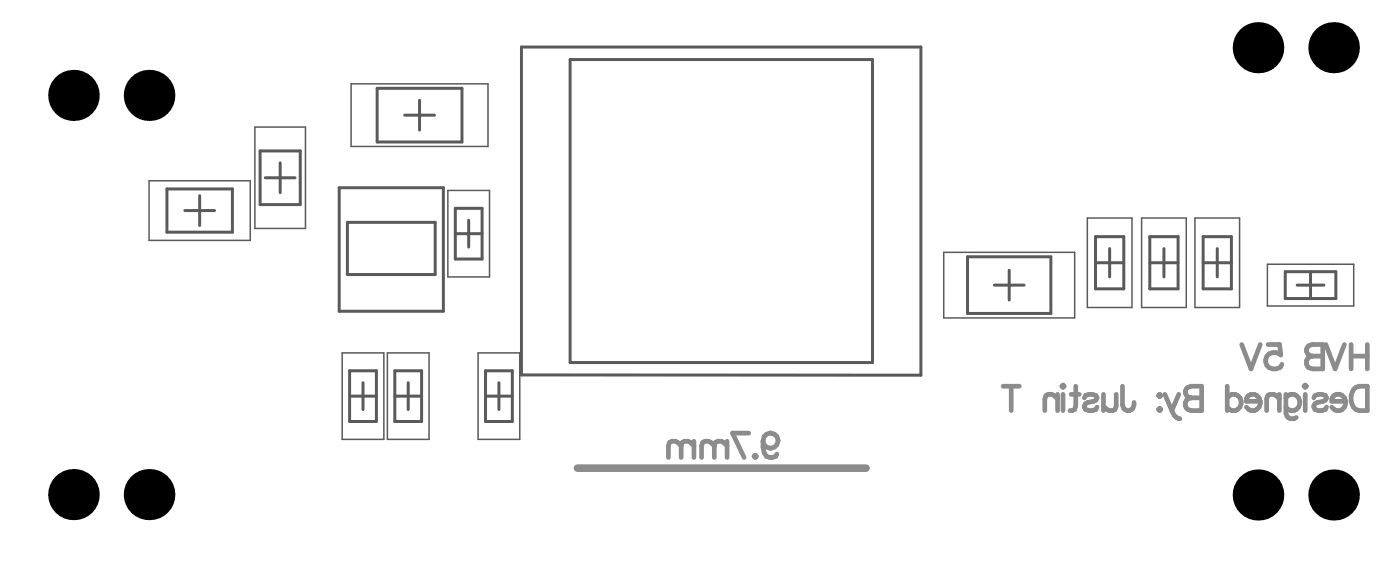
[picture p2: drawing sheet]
<svg xmlns="http://www.w3.org/2000/svg" width="157mm" height="63mm" viewBox="0 0 157 63" stroke-linecap="round" stroke-linejoin="round" font-family="sans-serif">
<g fill="none" stroke="#5a5a5a" stroke-width=".33">
<path d="M29.1 16.9h4.5v6h-4.5zM29.7 19.9h3.3M31.3 18.2v3.3M42.2 9.9h9.5v6h-9.5zM45.3 12.9h3.3M46.9 11.2v3.3M58.3 5.3h44.7v36.6h-44.7zM63.8 6.7h33.8v33.8h-33.8zM18.7 21.1h7.3v4.9h-7.3zM20.7 23.5h3.3M22.3 21.9v3.3M37.9 21h11.7v13.8h-11.7z"/>
<path d="M38.9 24.9h9.8v5.8h-9.8zM50.9 26.1h3M50.9 23.3h3v5.7h-3zM52.4 24.6v3M108.2 28.7h9.4v6.3h-9.4zM111.2 31.9h3.4M112.9 30.2v3.3M122.6 29.4h3.1M122.6 26.5h3.1v5.8h-3.1zM124.1 27.8v3.2M128.6 29.4h3.2M128.6 26.5h3.2v5.8h-3.2z"/>
<path d="M130.2 27.8v3.2M134.6 29.4h3.2M134.6 26.5h3.2v5.8h-3.2zM136.2 27.8v3.2M143.8 30.4h5.7v3h-5.7zM145.1 31.9h3M146.6 30.4v3M39.1 44.3h3M39.1 41.5h3v5.6h-3zM40.6 42.8v3M44.2 44.3h3M44.2 41.5h3v5.6h-3z"/>
<path d="M45.7 42.8v3M54.3 44.3h3M54.3 41.5h3v5.6h-3zM55.8 42.8v3"/>
</g>
<path d="M28.5 14.2h5.7v11.3h-5.7zM39.3 9.4h15.3v7h-15.3zM16.7 20.2h11.3v6.7h-11.3zM38.3 39.5h4.6v9.6h-4.6zM43.3 39.5h4.7v9.6h-4.7zM50.1 21.3h4.7v9.7h-4.7zM53.5 39.5h4.7v9.6h-4.7zM105.6 28.2h14.6v7.3h-14.6zM121.7 24.4h4.9v10h-4.9zM127.7 24.4h5v10h-5zM133.7 24.4h5v10h-5zM141.8 29.5h9.7v4.7h-9.7z" fill="none" stroke="#5a5a5a" stroke-width=".17"/>
<path d="M64.6 52.3h32.3" fill="none" stroke="#8c8c8c" stroke-width=".85"/>
<g fill="none" stroke="#8c8c8c" stroke-width=".53">
<path d="M138.9 38.5l1.1 2.7 1-2.7M141.9 38.5h1.3l.1 1.2a.97 .97 0 0 0-1.4 0 .97 .97 0 0 0 .1 1.4 .99 .99 0 0 0 1.4-.4M146.4 38.6l.4-.1h1.2v2.7h-1.2a.72 .72 0 0 1-.7-.7 .72 .72 0 0 1 .7-.7l-.4-.1a.63 .63 0 0 1 0-1.1zM146.8 39.8h1.2M148.3 38.5l1.1 2.7 1-2.7M151.2 38.5v2.7M151.2 39.8h1.8M153 38.5v2.7M76.2 49.8l-.4-.3-.2-.2h-.4l-.3 .2-.1 .3v1.3M76.2 49.8l.1-.3 .3-.2h.4l.2 .2 .4 .3M76.2 49.8v1.3M77.6 49.3v1.8"/>
<path d="M79.9 49.8l.1-.3 .3-.2h.4l.3 .2 .3 .3M79.9 49.8l-.4-.3-.2-.2h-.4l-.3 .2-.1 .3v1.3M79.9 49.8v1.3M81.3 49.3v1.8M83.8 48.4h-1.8l1.3 2.7M84.5 50.9l.1 .1-.1 .1-.1-.1zM85.4 49.3v.7l.1 .6a.88 .88 0 0 0 1.3 .4l.1-.2M112.2 43.2h1.8M113.1 43.2v2.7M118.3 44.6l-.4-.4-.2-.1h-.4l-.3 .1-.1 .4v1.3M118.3 44.1v1.8M118.9 43l.2 .2-.2 .1-.1-.1z"/>
<path d="M118.9 44.1v1.8M119.8 44.1h.9M120.4 43.2v2.2l-.2 .4-.2 .1h-.3M121.3 44.5l.1-.3 .4-.1h.4l.4 .1 .1 .3-.1 .2-1.2 .4-.1 .4 .1 .3 .4 .1h.4l.4-.1 .1-.3M123.5 44.1v1.8M124.9 44.1v1.3l-.1 .4-.3 .1h-.4l-.3-.1-.3-.4M125.6 43.2v2.1l.1 .3a.63 .63 0 0 0 1 0l.2-.6M129.6 44.2l.1-.1 .2 .1-.2 .1zM129.6 45.8l.1-.2 .2 .2-.2 .1zM130.3 44.1l.8 1.8M131.1 45.9a1.05 1.05 0 0 0 .9 .9M131.9 44.1l-.8 1.8"/>
<path d="M132.9 43.3l.4-.1h1.1v2.7h-1.1a.71 .71 0 0 1-.7-.7 .71 .71 0 0 1 .7-.7l-.4-.2a.63 .63 0 0 1 0-1zM133.3 44.5h1.1M137.3 44.5a.9 .9 0 0 1 1.6 .2 .9 .9 0 0 1-1.1 1.2l-.5-.4M137.3 43.2v2.7M139.7 44.2a.82 .82 0 0 1 1.3 .7h-1.6v-.3zM141 44.9a.86 .86 0 0 1-.5 .9 .86 .86 0 0 1-1.1-.3M143.1 44.6l-.4-.4-.2-.1h-.4l-.3 .1-.1 .4v1.3M143.1 44.1v1.8M143.9 44.5a.9 .9 0 0 1 1.5 .2 .9 .9 0 0 1-1 1.2l-.5-.4M143.9 44.1v2.1a.71 .71 0 0 0 .4 .6 .71 .71 0 0 0 .7-.1M146 43l.2 .2-.2 .1-.1-.1zM146 44.1v1.8"/>
<path d="M147 44.5l.1-.3 .4-.1h.4l.4 .1 .1 .3-.1 .2-1.2 .4-.1 .4 .1 .3 .4 .1h.4l.4-.1 .1-.3M149.3 44.2a.82 .82 0 0 1 1.3 .7h-1.6v-.3zM150.6 44.9a.86 .86 0 0 1-.6 .9 .86 .86 0 0 1-1-.3M151.7 43.3l.4-.1h.9v2.7h-.9a1.29 1.29 0 0 1-.9-1.7l.2-.6z"/>
<circle cx="86.2" cy="49.3" r=".85"/>
</g>
<g fill="#000">
<circle cx="8.2" cy="10.7" r="2.84"/>
<circle cx="16.7" cy="10.7" r="2.84"/>
<circle cx="140.7" cy="5.3" r="2.84"/>
<circle cx="149.2" cy="5.3" r="2.84"/>
<circle cx="8.2" cy="55.3" r="2.84"/>
<circle cx="16.7" cy="55.3" r="2.84"/>
<circle cx="140.7" cy="55.3" r="2.84"/>
<circle cx="149.2" cy="55.3" r="2.84"/>
</g>
</svg>
